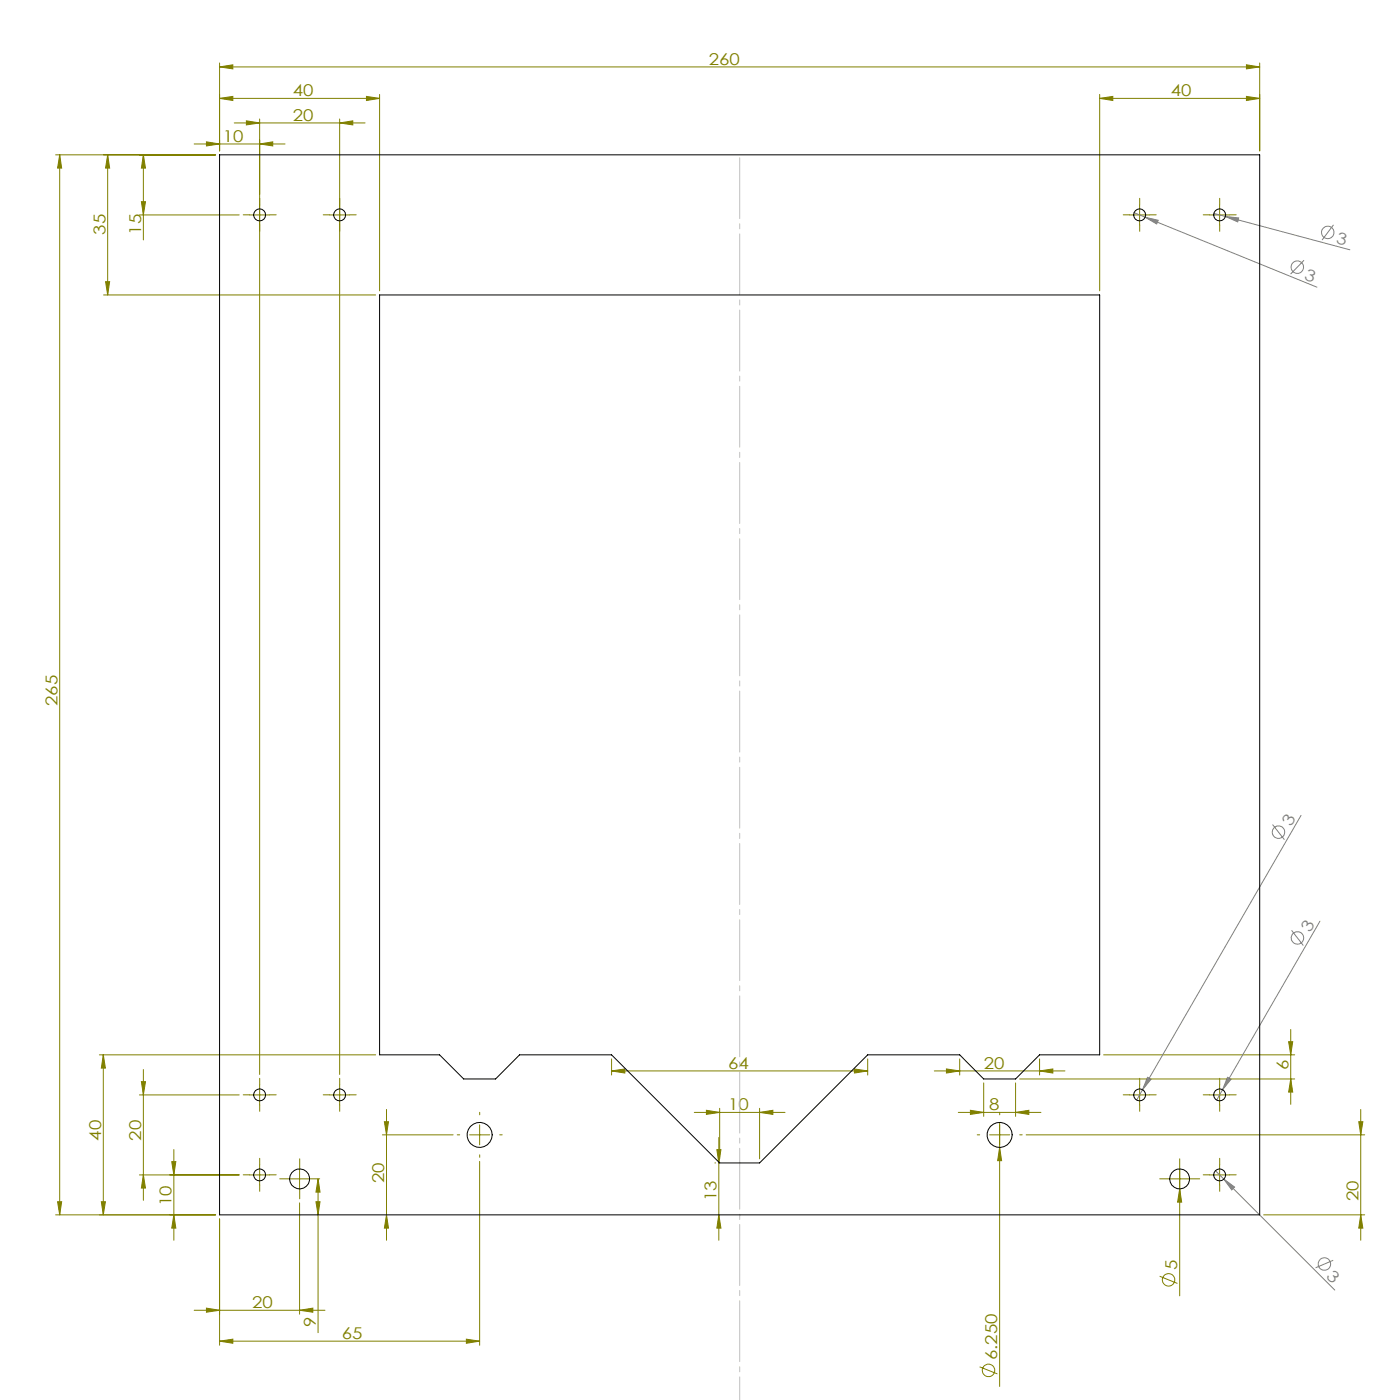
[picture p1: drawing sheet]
<svg xmlns="http://www.w3.org/2000/svg" width="350mm" height="350mm" viewBox="0 0 350 350" stroke-linecap="round" stroke-linejoin="round" font-family="sans-serif">
<defs><g id="words">
<g font-size="4.1" fill="#808000">
<text x="177.2" y="16.1">260</text>
<text x="73.2" y="24">40</text>
<text x="292.7" y="24">40</text>
<text x="55.7" y="35.4">10</text>
<text x="73.2" y="30.1">20</text>
<text x="26.4" y="58.7" transform="rotate(-90 26.4 58.7)">35</text>
<text x="35.3" y="58.7" transform="rotate(-90 35.3 58.7)">15</text>
<text x="14.4" y="176.5" transform="rotate(-90 14.4 176.5)">265</text>
<text x="182" y="267.2">64</text>
<text x="246" y="267.2">20</text>
<text x="322.1" y="267.4" transform="rotate(-90 322.1 267.4)">6</text>
<text x="182" y="277.5">10</text>
<text x="247.3" y="277.5">8</text>
<text x="25.3" y="285.2" transform="rotate(-90 25.3 285.2)">40</text>
<text x="35.3" y="285.2" transform="rotate(-90 35.3 285.2)">20</text>
<text x="96.1" y="295.7" transform="rotate(-90 96.1 295.7)">20</text>
<text x="42.9" y="301.5" transform="rotate(-90 42.9 301.5)">10</text>
<text x="179.2" y="300.3" transform="rotate(-90 179.2 300.3)">13</text>
<text x="339.6" y="300.3" transform="rotate(-90 339.6 300.3)">20</text>
<text x="294.3" y="317.4" transform="rotate(-90 294.3 317.4)">5</text>
<text x="63.1" y="327">20</text>
<text x="78.9" y="331.9" transform="rotate(-90 78.9 331.9)">9</text>
<text x="85.5" y="334.7">65</text>
<text x="249.3" y="340" transform="rotate(-90 249.3 340)">6.250</text>
</g>
<g font-size="4.1" fill="#808080">
<text x="333.9" y="60.8" transform="rotate(15 333.9 60.8)">3</text>
<text x="325.9" y="69.7" transform="rotate(22 325.9 69.7)">3</text>
<text x="322.8" y="206.9" transform="rotate(-60 322.8 206.9)">3</text>
<text x="327.5" y="233.3" transform="rotate(-60 327.5 233.3)">3</text>
<text x="331.4" y="319.3" transform="rotate(45 331.4 319.3)">3</text>
</g>
</g></defs>
<g fill="none" stroke="#808000" stroke-width=".25">
<path d="M54.9 16.7l3.3-.5v1zM54.9 15.7v22M54.9 16.7h260M311.6 16.2l3.3 .5-3.3 .5zM314.9 15.7v22M13.9 38.7h40M14.9 38.7l.5 3.3h-1zM14.9 38.7v265M26.9 38.7l.5 3.3h-1zM26.9 38.7v35M35.8 38.7l.6 3.3h-1.1zM35.8 38.7v21.3"/>
<path d="M48.5 36h22.8M51.6 35.5l3.3 .5-3.3 .5zM54.9 24.6l3.3-.5v1zM54.9 24.6h40M58.6 30.7h32.7M61.6 30.2l3.3 .5-3.3 .5zM64.9 36l3.3-.5v1zM64.9 29.7v238.9M84.9 30.7l3.3-.5v1zM84.9 29.7v238.9M91.6 24.1l3.3 .5-3.3 .5zM94.9 23.6v49.1"/>
<path d="M274.9 24.6l3.3-.5v1zM274.9 24.6h40M274.9 23.6v49.1M311.6 24.1l3.3 .5-3.3 .5zM34.9 53.7h24.9M35.3 50.4h1.1l-.6 3.3zM62.4 53.7h5M82.4 53.7h5M282.4 53.7h5M284.9 51.2v5M302.4 53.7h5M304.9 51.2v5"/>
<path d="M25.9 73.7h68M26.4 70.4h1l-.5 3.3zM322.7 257.4v18.7M24.8 263.7h69.1M25.8 263.7l.6 3.3h-1.1zM25.8 263.7v40M34.9 273.7h24.9M35.3 270.4h1.1l-.6 3.3zM35.8 267.4v32.7M62.4 273.7h5M64.9 271.2v5M82.4 273.7h5"/>
<path d="M84.9 271.2v5M96.6 277.4v32.7M152.9 267.7l3.3-.5v1.1zM152.9 264.7v4.1M152.9 267.7h64M173.6 278.1h22.7M176.6 277.6l3.3 .5-3.3 .5zM179.9 277.1v12.6M189.9 278.1l3.3-.5v1zM189.9 277.1v12.6M213.6 267.2l3.3 .5-3.3 .6zM216.9 264.7v4.1"/>
<path d="M233.6 267.7h32.6M236.6 267.2l3.3 .5-3.3 .6zM239.6 278.1h20.6M239.9 264.7v4.1M242.6 277.6l3.3 .5-3.3 .5zM245.9 270.7v8.4M253.9 278.1l3.3-.5v1zM253.9 270.7v8.4M254.9 269.7h68.8M259.9 267.7l3.3-.5v1.1zM259.9 264.7v4.1M275.9 263.7h47.8"/>
<path d="M282.4 273.7h5M284.9 271.2v5M302.4 273.7h5M304.9 271.2v5M322.2 260.4h1l-.5 3.3zM322.7 269.7l.5 3.3h-1zM340.2 277.4v32.7M34.9 293.7h24.9M35.8 293.7l.6 3.3h-1.1zM42.9 290.4h1.1l-.5 3.3zM43.5 287.4v22.7M62.4 293.7h5"/>
<path d="M64.9 291.2v5M72.4 294.7h5M74.9 292.2v5M79.5 294.7l.5 3.3h-1zM79.5 294.7v38.5M95.6 283.7h17.7M96.1 280.4h1l-.5 3.3zM117.4 283.7h5M119.9 281.2v5M119.9 290.3v46M178.7 290.7h.2M179.2 287.4h1l-.5 3.3z"/>
<path d="M179.7 284.4v25.7M247.4 283.7h5M249.9 286.9l.5 3.3h-1zM249.9 280.6v66M256.5 283.7h84.7M292.4 294.7h5M294.9 297.2l.5 3.3h-1zM294.9 292.2v31.8M302.4 293.7h5M304.9 291.2v5M339.7 280.4h1l-.5 3.3zM14.4 300.4h1l-.5 3.3z"/>
<path d="M25.3 300.4h1.1l-.6 3.3zM43.5 303.7l.5 3.3h-1.1zM53.9 303.7h-40M54.9 304.7v31.6M74.9 300.7v27.9M79 300.4h1l-.5 3.3zM96.6 303.7l.5 3.3h-1zM179.7 303.7l.5 3.3h-1zM289.9 319.1l4.5 1.8M315.9 303.7h25.3M340.2 303.7l.5 3.3h-1zM48.5 327.6h32.7"/>
<path d="M51.6 327l3.3 .6-3.3 .5zM54.9 335.3l3.3-.5v1zM54.9 335.3h65M74.9 327.6l3.3-.6v1.1zM116.6 334.8l3.3 .5-3.3 .5zM244.9 341.7l4.4 1.8"/>
<circle cx="292.1" cy="320" r="1.56"/>
<circle cx="247.1" cy="342.6" r="1.56"/>
</g>
<g fill="none" stroke="#808080" stroke-width=".25">
<path d="M283.5 53.2l45.7 18.6M286.3 54.3l3.3 .8-.4 .9zM303.5 53.3l2.9 .8M306.4 54.1l3.3 .4-.3 1zM306.4 54.1l31.1 8.4M333.4 56.2l-2.9 3.8M326 65.1l-3.3 3.4M318.1 206.1l3 3.8M325.3 203.8l-39.7 68.6M322.9 232.6l2.9 3.8M330 230.3l-24.4 42.1M285.6 272.4l-1.4 2.6"/>
<path d="M286.9 269.3l.9 .5-2.2 2.6zM305.6 272.4l-1.4 2.6M306.9 269.3l.9 .5-2.2 2.6zM303.8 292.7l2.2 2.1M306 294.8l2.6 2-.7 .7zM306 294.8l27.7 27.7M333.3 315.1l-4.4 1.8"/>
<circle cx="331.9" cy="58.1" r="1.56"/>
<circle cx="324.3" cy="66.8" r="1.55"/>
<circle cx="319.6" cy="208" r="1.56"/>
<circle cx="324.4" cy="234.5" r="1.57"/>
<circle cx="331.1" cy="316" r="1.57"/>
</g>
<g fill="none" stroke="#808000" stroke-width=".25" stroke-dasharray="15.2 1.3 1.3 1.3">
<path d="M62.4 53.7h-1.6M64.9 51.2v-1.6M64.9 56.2v1.6M67.4 53.7h1.6M82.4 53.7h-1.6M84.9 51.2v-1.6M84.9 56.2v1.6M87.4 53.7h1.6M282.4 53.7h-1.6M284.9 51.2v-1.6M284.9 56.2v1.6M287.4 53.7h1.6"/>
<path d="M302.4 53.7h-1.6M304.9 51.2v-1.6M304.9 56.2v1.6M307.4 53.7h1.6M62.4 273.7h-1.6M64.9 271.2v-1.6M64.9 276.2v1.6M67.4 273.7h1.6M82.4 273.7h-1.6M84.9 271.2v-1.6M84.9 276.2v1.6M87.4 273.7h1.6"/>
<path d="M119.9 278.7v-.6M249.9 278.7v-.6M282.4 273.7h-1.6M284.9 271.2v-1.6M284.9 276.2v1.6M287.4 273.7h1.6M302.4 273.7h-1.6M304.9 271.2v-1.6M304.9 276.2v1.6M307.4 273.7h1.6M62.4 293.7h-1.6M64.9 291.2v-1.6"/>
<path d="M64.9 296.2v1.6M67.4 293.7h1.6M72.4 294.7h-2.5M74.9 292.2v-2.5M74.9 297.2v2.5M77.4 294.7h2.5M114.9 283.7h-.6M119.9 288.7v.6M124.9 283.7h.7M244.9 283.7h-.6M249.9 288.7v.6M254.9 283.7h.7"/>
<path d="M292.4 294.7h-2.5M294.9 292.2v-2.5M294.9 297.2v2.5M297.4 294.7h2.5M302.4 293.7h-1.6M304.9 291.2v-1.6M304.9 296.2v1.6M307.4 293.7h1.6"/>
</g>
<path d="M184.9 38.7v311.3" fill="none" stroke="#c0c0c0" stroke-width=".25" stroke-dasharray="15.2 1.3 1.3 1.3" stroke-dashoffset="-.7"/>
<g fill="#808000">
<path d="M213.6 267.2l3.3 .5-3.3 .6zM152.9 267.7l3.3-.5v1.1zM91.6 24.1l3.3 .5-3.3 .5zM54.9 24.6l3.3-.5v1zM74.9 327.6l3.3-.6v1.1zM51.6 327l3.3 .6-3.3 .5zM84.9 30.7l3.3-.5v1zM61.6 30.2l3.3 .5-3.3 .5zM116.6 334.8l3.3 .5-3.3 .5zM54.9 335.3l3.3-.5v1zM64.9 36l3.3-.5v1zM51.6 35.5l3.3 .5-3.3 .5z"/>
<path d="M54.9 16.7l3.3-.5v1zM311.6 16.2l3.3 .5-3.3 .5zM274.9 24.6l3.3-.5v1zM311.6 24.1l3.3 .5-3.3 .5z"/>
<path d="M236.6 267.2l3.3 .5-3.3 .6zM259.9 267.7l3.3-.5v1.1z"/>
<path d="M242.6 277.6l3.3 .5-3.3 .5zM253.9 278.1l3.3-.5v1z"/>
<path d="M14.4 300.4h1l-.5 3.3zM14.9 38.7l.5 3.3h-1zM26.4 70.4h1l-.5 3.3zM26.9 38.7l.5 3.3h-1zM35.3 50.4h1.1l-.6 3.3zM35.8 38.7l.6 3.3h-1.1z"/>
<path d="M294.9 297.2l-.5 3.3h1zM249.9 286.9l-.5 3.3h1z"/>
<path d="M179.2 287.4h1l-.5 3.3zM179.7 303.7l.5 3.3h-1zM25.8 263.7l.6 3.3h-1.1zM25.3 300.4h1.1l-.6 3.3zM35.3 270.4h1.1l-.6 3.3zM35.8 293.7l.6 3.3h-1.1zM42.9 290.4h1.1l-.5 3.3zM43.5 303.7l.5 3.3h-1.1zM339.7 280.4h1l-.5 3.3zM340.2 303.7l.5 3.3h-1zM96.1 280.4h1l-.5 3.3zM96.6 303.7l.5 3.3h-1zM79.5 294.7l.5 3.3h-1zM79 300.4h1l-.5 3.3z"/>
<path d="M322.7 269.7l.5 3.3h-1zM322.2 260.4h1l-.5 3.3z"/>
<path d="M176.6 277.6l3.3 .5-3.3 .5zM189.9 278.1l3.3-.5v1z"/>
</g>
<g fill="#808080">
<path d="M286.9 269.3l.9 .5-2.2 2.6z"/>
<path d="M306.9 269.3l.9 .5-2.2 2.6z"/>
<path d="M306 294.8l2.6 2-.7 .7z"/>
<path d="M286.3 54.3l3.3 .8-.4 .9z"/>
<path d="M306.4 54.1l3.3 .4-.3 1z"/>
</g>
<g fill="none" stroke="#000" stroke-width=".25">
<path d="M54.9 38.7h260v265h-260zM94.9 73.7h180v190h-15l-6 6h-8l-6-6h-23l-27 27h-10l-27-27h-23l-6 6h-8l-6-6h-15z"/>
<circle cx="64.9" cy="53.7" r="1.51"/>
<circle cx="84.9" cy="53.7" r="1.51"/>
<circle cx="284.9" cy="53.7" r="1.5"/>
<circle cx="304.9" cy="53.7" r="1.5"/>
<circle cx="64.9" cy="273.7" r="1.5"/>
<circle cx="84.9" cy="273.7" r="1.5"/>
<circle cx="284.9" cy="273.7" r="1.49"/>
<circle cx="304.9" cy="273.7" r="1.49"/>
<circle cx="64.9" cy="293.7" r="1.5"/>
<circle cx="74.9" cy="294.7" r="2.5"/>
<circle cx="119.9" cy="283.7" r="3.1"/>
<circle cx="249.9" cy="283.7" r="3.1"/>
<circle cx="294.9" cy="294.7" r="2.5"/>
<circle cx="304.9" cy="293.7" r="1.49"/>
</g>
<use href="#words"/>
</svg>
